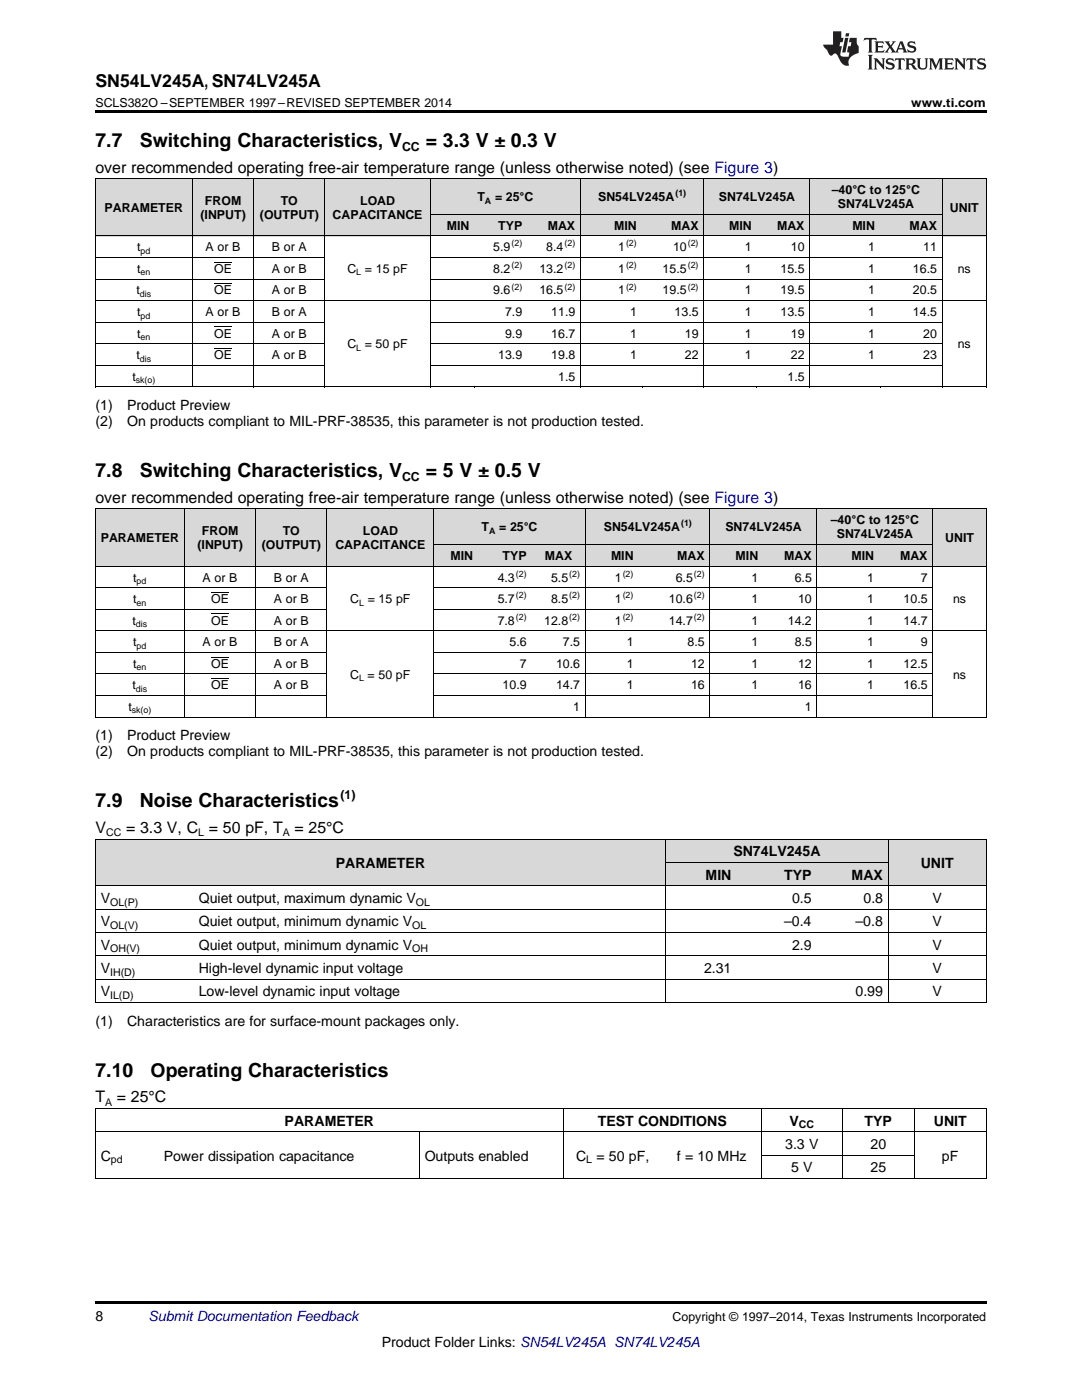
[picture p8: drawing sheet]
<svg xmlns="http://www.w3.org/2000/svg" width="216mm" height="279mm" viewBox="0 0 216 279" stroke-linecap="round" stroke-linejoin="round" font-family="sans-serif">
<defs><g id="words">
<g font-size="3.9">
<text x="19" y="29.3">7.7</text>
<text x="27.9" y="29.3">Switching Characteristics, V</text>
<text x="85" y="29.3">= 3.3 V ± 0.3 V</text>
<text x="19" y="95.2">7.8</text>
<text x="27.9" y="95.2">Switching Characteristics, V</text>
<text x="85" y="95.2">= 5 V ± 0.5 V</text>
<text x="19" y="161.1">7.9</text>
<text x="27.9" y="161.1">Noise Characteristics</text>
<text x="19" y="214.8">7.10</text>
<text x="30.1" y="214.8">Operating Characteristics</text>
</g>
<text font-size="3.5" x="19" y="17.3">SN54LV245A, SN74LV245A</text>
<g font-size="3.2">
<text x="19" y="34.4">over recommended operating free-air temperature range (unless otherwise noted) (see Figure 3)</text>
<text x="19" y="100.3">over recommended operating free-air temperature range (unless otherwise noted) (see Figure 3)</text>
<text x="19" y="166.2">V</text>
<text x="25.2" y="166.2">= 3.3 V, C = 50 pF, T</text>
<text x="58.8" y="166.2">= 25°C</text>
<text x="19" y="220">T</text>
<text x="23.3" y="220">= 25°C</text>
</g>
<g font-size="2.8">
<text x="19" y="81.8">(1)</text>
<text x="25.4" y="81.8">Product Preview</text>
<text x="19" y="85">(2)</text>
<text x="25.4" y="85">On products compliant to MIL-PRF-38535, this parameter is not production tested.</text>
<text x="19" y="147.7">(1)</text>
<text x="25.4" y="147.7">Product Preview</text>
<text x="19" y="150.9">(2)</text>
<text x="25.4" y="150.9">On products compliant to MIL-PRF-38535, this parameter is not production tested.</text>
<text x="67" y="173.2">PARAMETER</text>
<text x="146.3" y="170.9">SN74LV245A</text>
<text x="183.7" y="173.2">UNIT</text>
<text x="140.8" y="175.5">MIN</text>
<text x="156.5" y="175.5">TYP</text>
<text x="169.9" y="175.5">MAX</text>
<text x="20.1" y="180.2">V</text>
<text x="20.1" y="184.9">V</text>
<text x="39.7" y="180.2">Quiet output, maximum dynamic V</text>
<text x="39.7" y="184.9">Quiet output, minimum dynamic V</text>
<text x="156.5" y="184.9">–0.4</text>
<text x="158" y="180.2">0.5</text>
<text x="170.7" y="184.9">–0.8</text>
<text x="172.3" y="180.2">0.8</text>
<text x="186.1" y="180.2">V</text>
<text x="186.1" y="184.9">V</text>
<text x="20.1" y="189.5">V</text>
<text x="39.7" y="189.5">Quiet output, minimum dynamic V</text>
<text x="158" y="189.5">2.9</text>
<text x="186.1" y="189.5">V</text>
<text x="20.1" y="194.2">V</text>
<text x="39.7" y="194.2">High-level dynamic input voltage</text>
<text x="140.5" y="194.2">2.31</text>
<text x="186.1" y="194.2">V</text>
<text x="20.1" y="198.8">V</text>
<text x="39.7" y="198.8">Low-level dynamic input voltage</text>
<text x="170.7" y="198.8">0.99</text>
<text x="186.1" y="198.8">V</text>
<text x="19" y="204.7">(1)</text>
<text x="25.4" y="204.7">Characteristics are for surface-mount packages only.</text>
<text x="56.8" y="224.6">PARAMETER</text>
<text x="119.3" y="224.6">TEST CONDITIONS</text>
<text x="157.6" y="224.6">V</text>
<text x="172.5" y="224.6">TYP</text>
<text x="186.3" y="224.6">UNIT</text>
<text x="20.1" y="231.6">C</text>
<text x="32.7" y="231.6">Power dissipation capacitance</text>
<text x="84.7" y="231.6">Outputs enabled</text>
<text x="115" y="231.6">C</text>
<text x="119" y="231.6">= 50 pF,</text>
<text x="135.1" y="231.6">f = 10 MHz</text>
<text x="156.7" y="229.3">3.3 V</text>
<text x="157.9" y="234">5 V</text>
<text x="173.7" y="229.3">20</text>
<text x="173.7" y="234">25</text>
<text x="188" y="231.6">pF</text>
<text x="19" y="263.6">8</text>
<text x="76.2" y="268.9">Product Folder Links: SN54LV245A SN74LV245A</text>
</g>
<text font-size="2.8" fill="#0000c8" x="29.6" y="263.6">Submit Documentation Feedback</text>
<g font-size="2.5">
<text x="19" y="21.4">SCLS382O –SEPTEMBER 1997–REVISED SEPTEMBER 2014</text>
<text x="181.8" y="21.4">www.ti.com</text>
<text x="80.2" y="30.1">CC</text>
<text x="40.9" y="40.9">FROM</text>
<text x="56" y="40.9">TO</text>
<text x="71.9" y="40.9">LOAD</text>
<text x="95.3" y="40.1">T</text>
<text x="98.8" y="40.1">= 25°C</text>
<text x="119.3" y="40.1">SN54LV245A</text>
<text x="143.4" y="40.1">SN74LV245A</text>
<text x="166" y="38.7">–40°C to</text>
<text x="167.2" y="41.6">SN74LV245A</text>
<text x="176.7" y="38.7">125°C</text>
<text x="20.9" y="42.3">PARAMETER</text>
<text x="40" y="43.7">(INPUT)</text>
<text x="51.9" y="43.7">(OUTPUT)</text>
<text x="66.4" y="43.7">CAPACITANCE</text>
<text x="89.1" y="45.9">MIN</text>
<text x="99.4" y="45.9">TYP</text>
<text x="109.3" y="45.9">MAX</text>
<text x="122.6" y="45.9">MIN</text>
<text x="133.9" y="45.9">MAX</text>
<text x="145.5" y="45.9">MIN</text>
<text x="155" y="45.9">MAX</text>
<text x="170.1" y="45.9">MIN</text>
<text x="181.5" y="45.9">MAX</text>
<text x="189.5" y="42.3">UNIT</text>
<text x="27.4" y="50.2">t</text>
<text x="41" y="50.2">A or B</text>
<text x="54.3" y="50.2">B or A</text>
<text x="98.4" y="50.2">5.9</text>
<text x="109" y="50.2">8.4</text>
<text x="123.4" y="50.2">1</text>
<text x="134.3" y="50.2">10</text>
<text x="148.6" y="50.2">1</text>
<text x="157.8" y="50.2">10</text>
<text x="173.2" y="50.2">1</text>
<text x="184.2" y="50.2">11</text>
<text x="27.2" y="58.8">t</text>
<text x="27.4" y="54.5">t</text>
<text x="42.8" y="54.5">OE</text>
<text x="42.8" y="58.8">OE</text>
<text x="54.3" y="54.5">A or B</text>
<text x="54.3" y="58.8">A or B</text>
<text x="69.3" y="54.5">C = 15 pF</text>
<text x="98.4" y="54.5">8.2</text>
<text x="98.4" y="58.8">9.6</text>
<text x="107.6" y="54.5">13.2</text>
<text x="107.6" y="58.8">16.5</text>
<text x="123.4" y="54.5">1</text>
<text x="123.4" y="58.8">1</text>
<text x="132.2" y="54.5">15.5</text>
<text x="132.2" y="58.8">19.5</text>
<text x="148.6" y="54.5">1</text>
<text x="148.6" y="58.8">1</text>
<text x="155.8" y="54.5">15.5</text>
<text x="155.8" y="58.8">19.5</text>
<text x="173.2" y="54.5">1</text>
<text x="173.2" y="58.8">1</text>
<text x="182.2" y="54.5">16.5</text>
<text x="182.2" y="58.8">20.5</text>
<text x="191.1" y="54.5">ns</text>
<text x="27.4" y="63.1">t</text>
<text x="41" y="63.1">A or B</text>
<text x="54.3" y="63.1">B or A</text>
<text x="100.8" y="63.1">7.9</text>
<text x="110" y="63.1">11.9</text>
<text x="125.7" y="63.1">1</text>
<text x="134.6" y="63.1">13.5</text>
<text x="148.6" y="63.1">1</text>
<text x="155.8" y="63.1">13.5</text>
<text x="173.2" y="63.1">1</text>
<text x="182.2" y="63.1">14.5</text>
<text x="27.2" y="71.7">t</text>
<text x="27.4" y="67.4">t</text>
<text x="42.8" y="67.4">OE</text>
<text x="42.8" y="71.7">OE</text>
<text x="54.3" y="67.4">A or B</text>
<text x="54.3" y="71.7">A or B</text>
<text x="69.3" y="69.5">C = 50 pF</text>
<text x="99.4" y="71.7">13.9</text>
<text x="100.8" y="67.4">9.9</text>
<text x="110" y="67.4">16.7</text>
<text x="110" y="71.7">19.8</text>
<text x="125.7" y="67.4">1</text>
<text x="125.7" y="71.7">1</text>
<text x="136.7" y="67.4">19</text>
<text x="136.7" y="71.7">22</text>
<text x="148.6" y="67.4">1</text>
<text x="148.6" y="71.7">1</text>
<text x="157.8" y="67.4">19</text>
<text x="157.8" y="71.7">22</text>
<text x="173.2" y="67.4">1</text>
<text x="173.2" y="71.7">1</text>
<text x="184.2" y="67.4">20</text>
<text x="184.2" y="71.7">23</text>
<text x="191.1" y="69.5">ns</text>
<text x="26.4" y="76">t</text>
<text x="111.4" y="76">1.5</text>
<text x="157.1" y="76">1.5</text>
<text x="80.2" y="96">CC</text>
<text x="40.3" y="106.8">FROM</text>
<text x="56.4" y="106.8">TO</text>
<text x="72.4" y="106.8">LOAD</text>
<text x="96.1" y="106">T</text>
<text x="99.6" y="106">= 25°C</text>
<text x="120.5" y="106">SN54LV245A</text>
<text x="144.7" y="106">SN74LV245A</text>
<text x="165.8" y="104.6">–40°C to</text>
<text x="167" y="107.5">SN74LV245A</text>
<text x="176.5" y="104.6">125°C</text>
<text x="20.1" y="108.2">PARAMETER</text>
<text x="39.4" y="109.6">(INPUT)</text>
<text x="52.2" y="109.6">(OUTPUT)</text>
<text x="66.9" y="109.6">CAPACITANCE</text>
<text x="89.9" y="111.8">MIN</text>
<text x="100.3" y="111.8">TYP</text>
<text x="108.7" y="111.8">MAX</text>
<text x="121.9" y="111.8">MIN</text>
<text x="135.1" y="111.8">MAX</text>
<text x="146.8" y="111.8">MIN</text>
<text x="156.5" y="111.8">MAX</text>
<text x="169.9" y="111.8">MIN</text>
<text x="179.6" y="111.8">MAX</text>
<text x="188.6" y="108.2">UNIT</text>
<text x="26.6" y="116.1">t</text>
<text x="40.4" y="116.1">A or B</text>
<text x="54.6" y="116.1">B or A</text>
<text x="99.3" y="116.1">4.3</text>
<text x="110" y="116.1">5.5</text>
<text x="122.7" y="116.1">1</text>
<text x="134.8" y="116.1">6.5</text>
<text x="149.9" y="116.1">1</text>
<text x="158.6" y="116.1">6.5</text>
<text x="173" y="116.1">1</text>
<text x="183.7" y="116.1">7</text>
<text x="26.5" y="124.7">t</text>
<text x="26.6" y="120.4">t</text>
<text x="42.2" y="120.4">OE</text>
<text x="42.2" y="124.7">OE</text>
<text x="54.6" y="120.4">A or B</text>
<text x="54.6" y="124.7">A or B</text>
<text x="69.9" y="120.4">C = 15 pF</text>
<text x="99.3" y="120.4">5.7</text>
<text x="99.3" y="124.7">7.8</text>
<text x="108.6" y="124.7">12.8</text>
<text x="110" y="120.4">8.5</text>
<text x="122.7" y="120.4">1</text>
<text x="122.7" y="124.7">1</text>
<text x="133.5" y="120.4">10.6</text>
<text x="133.5" y="124.7">14.7</text>
<text x="149.9" y="120.4">1</text>
<text x="149.9" y="124.7">1</text>
<text x="157.2" y="124.7">14.2</text>
<text x="159.2" y="120.4">10</text>
<text x="173" y="120.4">1</text>
<text x="173" y="124.7">1</text>
<text x="180.3" y="120.4">10.5</text>
<text x="180.3" y="124.7">14.7</text>
<text x="190.2" y="120.4">ns</text>
<text x="26.6" y="129">t</text>
<text x="40.4" y="129">A or B</text>
<text x="54.6" y="129">B or A</text>
<text x="101.7" y="129">5.6</text>
<text x="112.3" y="129">7.5</text>
<text x="125.1" y="129">1</text>
<text x="137.2" y="129">8.5</text>
<text x="149.9" y="129">1</text>
<text x="158.6" y="129">8.5</text>
<text x="173" y="129">1</text>
<text x="183.7" y="129">9</text>
<text x="26.5" y="137.6">t</text>
<text x="26.6" y="133.3">t</text>
<text x="42.2" y="133.3">OE</text>
<text x="42.2" y="137.6">OE</text>
<text x="54.6" y="133.3">A or B</text>
<text x="54.6" y="137.6">A or B</text>
<text x="69.9" y="135.4">C = 50 pF</text>
<text x="100.3" y="137.6">10.9</text>
<text x="103.7" y="133.3">7</text>
<text x="110.9" y="133.3">10.6</text>
<text x="110.9" y="137.6">14.7</text>
<text x="125.1" y="133.3">1</text>
<text x="125.1" y="137.6">1</text>
<text x="137.9" y="133.3">12</text>
<text x="137.9" y="137.6">16</text>
<text x="149.9" y="133.3">1</text>
<text x="149.9" y="137.6">1</text>
<text x="159.2" y="133.3">12</text>
<text x="159.2" y="137.6">16</text>
<text x="173" y="133.3">1</text>
<text x="173" y="137.6">1</text>
<text x="180.3" y="133.3">12.5</text>
<text x="180.3" y="137.6">16.5</text>
<text x="190.2" y="135.4">ns</text>
<text x="25.6" y="141.9">t</text>
<text x="114.4" y="141.9">1</text>
<text x="160.6" y="141.9">1</text>
<text x="67.9" y="159.5">(1)</text>
<text x="134.2" y="263.6">Copyright © 1997–2014, Texas Instruments Incorporated</text>
</g>
<g font-size="2.1">
<text x="21.2" y="166.9">CC</text>
<text x="39.5" y="166.9">L</text>
<text x="56.4" y="166.9">A</text>
<text x="22" y="180.8">OL(P)</text>
<text x="22" y="185.4">OL(V)</text>
<text x="82.2" y="185.4">OL</text>
<text x="83" y="180.8">OL</text>
<text x="22" y="190.1">OH(V)</text>
<text x="82.2" y="190.1">OH</text>
<text x="22" y="194.7">IH(D)</text>
<text x="22" y="199.4">IL(D)</text>
<text x="21" y="220.6">A</text>
<text x="159.4" y="225.2">CC</text>
<text x="22.1" y="232.2">pd</text>
<text x="117" y="232.2">L</text>
</g>
<g font-size="1.8">
<text x="96.8" y="40.6">A</text>
<text x="134.8" y="39.2">(1)</text>
<text x="28" y="50.7">pd</text>
<text x="102.1" y="53.5">(2)</text>
<text x="102.1" y="49.2">(2)</text>
<text x="112.6" y="49.2">(2)</text>
<text x="112.6" y="53.5">(2)</text>
<text x="124.9" y="49.2">(2)</text>
<text x="124.9" y="53.5">(2)</text>
<text x="137.2" y="49.2">(2)</text>
<text x="137.2" y="53.5">(2)</text>
<text x="27.9" y="59.3">dis</text>
<text x="28" y="55">en</text>
<text x="71.1" y="55">L</text>
<text x="102.1" y="57.8">(2)</text>
<text x="112.6" y="57.8">(2)</text>
<text x="124.9" y="57.8">(2)</text>
<text x="137.2" y="57.8">(2)</text>
<text x="28" y="63.6">pd</text>
<text x="28" y="67.9">en</text>
<text x="71.1" y="70">L</text>
<text x="27.1" y="76.5">sk(o)</text>
<text x="27.9" y="72.2">dis</text>
<text x="97.6" y="106.5">A</text>
<text x="135.9" y="105.1">(1)</text>
<text x="27.3" y="116.6">pd</text>
<text x="102.9" y="119.4">(2)</text>
<text x="102.9" y="115.1">(2)</text>
<text x="113.6" y="115.1">(2)</text>
<text x="113.6" y="119.4">(2)</text>
<text x="124.2" y="115.1">(2)</text>
<text x="124.2" y="119.4">(2)</text>
<text x="138.5" y="115.1">(2)</text>
<text x="138.5" y="119.4">(2)</text>
<text x="27.1" y="125.2">dis</text>
<text x="27.3" y="120.9">en</text>
<text x="71.6" y="120.9">L</text>
<text x="102.9" y="123.7">(2)</text>
<text x="113.6" y="123.7">(2)</text>
<text x="124.2" y="123.7">(2)</text>
<text x="138.5" y="123.7">(2)</text>
<text x="27.3" y="129.5">pd</text>
<text x="27.3" y="133.8">en</text>
<text x="71.6" y="135.9">L</text>
<text x="26.3" y="142.4">sk(o)</text>
<text x="27.1" y="138.1">dis</text>
</g>
</g></defs>
<g fill="#d8d8d8">
<path d="M19 167.5h19.6v9.3h-19.6z"/>
<path d="M38.6 167.5h94.2v9.3h-94.2z"/>
<path d="M132.8 172.2h14.2v4.6h-14.2z"/>
<path d="M147 172.2h16.1v4.6h-16.1z"/>
<path d="M163.1 172.2h14.2v4.6h-14.2z"/>
<path d="M177.3 167.5h19.5v9.3h-19.5z"/>
<path d="M132.8 167.5h14.2v4.7h-14.2z"/>
<path d="M147 167.5h16.1v4.7h-16.1z"/>
<path d="M163.1 167.5h14.2v4.7h-14.2z"/>
<path d="M19 101.6h17.8v11.4h-17.8z"/>
<path d="M36.8 101.6h14.2v11.4h-14.2z"/>
<path d="M51 101.6h14.3v11.4h-14.3z"/>
<path d="M65.3 101.6h21.3v11.4h-21.3z"/>
<path d="M86.6 108.7h8.9v4.3h-8.9z"/>
<path d="M95.5 108.7h10.7v4.3h-10.7z"/>
<path d="M106.2 108.7h10.6v4.3h-10.6z"/>
<path d="M116.8 108.7h10.7v4.3h-10.7z"/>
<path d="M127.5 108.7h14.2v4.3h-14.2z"/>
<path d="M141.7 108.7h10.7v4.3h-10.7z"/>
<path d="M152.4 108.7h10.7v4.3h-10.7z"/>
<path d="M163.1 108.7h12.4v4.3h-12.4z"/>
<path d="M175.5 108.7h10.7v4.3h-10.7z"/>
<path d="M186.2 101.6h10.6v11.4h-10.6z"/>
<path d="M86.6 101.6h8.9v7.1h-8.9z"/>
<path d="M95.5 101.6h10.7v7.1h-10.7z"/>
<path d="M106.2 101.6h10.6v7.1h-10.6z"/>
<path d="M116.8 101.6h10.7v7.1h-10.7z"/>
<path d="M127.5 101.6h14.2v7.1h-14.2z"/>
<path d="M141.7 101.6h10.7v7.1h-10.7z"/>
<path d="M152.4 101.6h10.7v7.1h-10.7z"/>
<path d="M163.1 101.6h12.4v7.1h-12.4z"/>
<path d="M175.5 101.6h10.7v7.1h-10.7z"/>
<path d="M19 35.7h19.4v11.4h-19.4z"/>
<path d="M38.4 35.7h12.3v11.4h-12.3z"/>
<path d="M50.7 35.7h14.1v11.4h-14.1z"/>
<path d="M64.8 35.7h21.1v11.4h-21.1z"/>
<path d="M85.9 42.8h8.8v4.3h-8.8z"/>
<path d="M94.7 42.8h10.6v4.3h-10.6z"/>
<path d="M105.3 42.8h10.6v4.3h-10.6z"/>
<path d="M115.9 42.8h12.3v4.3h-12.3z"/>
<path d="M128.2 42.8h12.3v4.3h-12.3z"/>
<path d="M140.5 42.8h10.6v4.3h-10.6z"/>
<path d="M151.1 42.8h10.5v4.3h-10.5z"/>
<path d="M161.6 42.8h14.1v4.3h-14.1z"/>
<path d="M175.7 42.8h12.3v4.3h-12.3z"/>
<path d="M188 35.7h8.8v11.4h-8.8z"/>
<path d="M85.9 35.7h8.8v7.1h-8.8z"/>
<path d="M94.7 35.7h10.6v7.1h-10.6z"/>
<path d="M105.3 35.7h10.6v7.1h-10.6z"/>
<path d="M115.9 35.7h12.3v7.1h-12.3z"/>
<path d="M128.2 35.7h12.3v7.1h-12.3z"/>
<path d="M140.5 35.7h10.6v7.1h-10.6z"/>
<path d="M151.1 35.7h10.5v7.1h-10.5z"/>
<path d="M161.6 35.7h14.1v7.1h-14.1z"/>
<path d="M175.7 35.7h12.3v7.1h-12.3z"/>
</g>
<g fill="#000">
<path d="M19 22h177.8v.5h-177.8zM19 77.2l.2 .1zM50.6 77.2l.1 .1zM64.7 77.2l.1 .1zM85.8 77.2l.1 .1zM94.6 77.2l.1 .1zM115.7 77.2l.2 .1zM128.1 77.2l.1 .1zM140.4 77.2l.1 .1zM151 77.2l.1 .1zM161.5 77.2l.1 .1zM175.6 77.2l.1 .1z"/>
<path d="M187.9 77.2l.1 .1zM196.7 77.2l.1 .1zM19 259.7h177.8v.5h-177.8z"/>
</g>
<g fill="none" stroke="#000" stroke-width=".2">
<path d="M19 35.6h177.8M19.1 35.7v41.6M38.3 35.7v41.6M50.7 35.7v41.6M64.8 35.7v41.6M85.9 35.7v41.6M115.8 35.7v41.6M140.5 35.7v41.6M161.6 35.7v41.6M188 35.7v41.6M196.8 35.7v41.6M19 60h177.8"/>
<path d="M19 55.7h45.8M19 51.4h45.8M19 47.1h177.8M85.9 55.7h102.1M85.9 51.4h102.1M85.9 42.8h102.1M19 77.2h177.8M19 72.9h45.8M19 68.6h45.8M19 64.3h45.8M85.9 72.9h102.1M85.9 68.6h102.1"/>
<path d="M85.9 64.3h102.1M19 117.3h46.3M19 113h177.8M19 101.5h177.8M19.1 101.6v41.6M36.8 101.6v41.6M51 101.6v41.6M65.2 101.6v41.6M86.6 101.6v41.6M86.6 117.3h99.6M86.6 108.7h99.6M116.8 101.6v41.6"/>
<path d="M141.7 101.6v41.6M163 101.6v41.6M186.1 101.6v41.6M196.8 101.6v41.6M19 138.8h46.3M19 134.5h46.3M19 130.2h46.3M19 125.9h177.8M19 121.6h46.3M86.6 138.8h99.6M86.6 134.5h99.6M86.6 130.2h99.6"/>
<path d="M86.6 121.6h99.6M19 143.1h177.8M19 176.8h177.8M19 167.4h177.8M19.1 167.5v32.6M132.8 167.5v32.6M132.8 172.1h44.5M177.2 167.5v32.6M196.8 167.5v32.6M19 195.4h177.8M19 190.7h177.8M19 186.1h177.8"/>
<path d="M19 181.4h177.8M19 200h177.8M19 235.2h177.8M19 225.9h177.8M19 221.2h177.8M19.1 221.3v13.9M83.6 225.9v9.3M112.4 221.3v13.9M151.9 221.3v13.9M151.9 230.5h30.6M168 221.3v13.9M182.4 221.3v13.9"/>
<path d="M196.8 221.3v13.9"/>
</g>
<g fill="#231f20">
<path d="M172.5 7.6l-.1 .5 .4-.2h.6v.1v2.1l-.2 .4h.9l-.2-.4v-2.1l.1-.1h.5l.5 .2-.2-.5zM174.5 8.3l.2 .3v1.5l-.2 .4h1.8l.2-.6a1.04 1.04 0 0 1-1.3 .2v-.7h.6l.3 .2v-.6l-.3 .2h-.6v-.6l.8-.1 .4 .3-.2-.5zM176.5 8.3l.9 1.1-.9 1.1h.8l-.2-.2 .4-.7 .5 .7-.2 .2h1.5l-.2-.2 .2-.4h.9l.1 .4-.2 .2h1l-.3-.3-.7-1.9h-.5l-.9 2-.8-1 .9-1h-.8l.1 .3-.4 .5-.3-.6 .1-.2zM179.7 8.6l.4 1h-.7zM181.3 8.4a.63 .63 0 0 0-.2 .7 .63 .63 0 0 0 .6 .4l.6 .2 .1 .2a.75 .75 0 0 1-.7 .4 .75 .75 0 0 1-.6-.5l.1 .7 .1-.1a1.11 1.11 0 0 0 1.5-.6 1.13 1.13 0 0 0-1.2-.8l-.1-.4a1.04 1.04 0 0 1 1.2 .2l-.2-.5-.2 .1-.4-.2zM173.2 10.9l.2 .4v2.2l-.2 .4h1l-.3-.4v-2.2l.3-.4zM174.3 11.6l.3 .4v1.5l-.3 .4h.8l-.2-.4v-1.3l1.5 1.7v-1.9l.2-.4h-.7l.2 .4v.9l-1.1-1.3zM177 11.8a.62 .62 0 0 0-.2 .7 .62 .62 0 0 0 .6 .4l.6 .1 .1 .3a.76 .76 0 0 1-.7 .3 .76 .76 0 0 1-.7-.4l.2 .7 .1-.1a1.11 1.11 0 0 0 1.5-.6 1.13 1.13 0 0 0-1.2-.8l-.1-.4a1.04 1.04 0 0 1 1.2 .2l-.2-.6-.2 .1-.5-.1zM178.7 11.6l-.2 .6a.61 .61 0 0 1 .8-.3v1.6l-.2 .4h.9l-.2-.4v-1.6a.63 .63 0 0 1 .7 .3l-.1-.6zM180.6 11.6l.3 .4v1.5l-.3 .4h1l-.2-.2-.1-.8 .6 .2a.76 .76 0 0 0 1.2 .7l-1-1a.58 .58 0 0 0 .6-.5 .58 .58 0 0 0-.5-.6zM181.4 11.9h.1a.45 .45 0 0 1 .5 .1 .45 .45 0 0 1 .1 .5l-.8 .2zM182.9 11.6l.2 .2a2.17 2.17 0 0 0 .3 1.9 .99 .99 0 0 0 1.6-.6v-1.1l.2-.4h-.7l.2 .2a1.92 1.92 0 0 1-.2 1.8 .6 .6 0 0 1-.9-.5v-1.1l.2-.4zM185.4 11.6l.2 .4v1.5l-.2 .4h.7l-.2-.4v-1.4l.8 1.8 .8-1.8v1.4l-.2 .4h.9l-.2-.4v-1.5l.2-.4h-.8l-.6 1.5-.6-1.5zM188.4 11.6l.2 .4v1.5l-.2 .4h1.8l.1-.6a1.04 1.04 0 0 1-1.2 .1v-.6h.5l.4 .2v-.6l-.4 .2h-.5v-.7h.8l.3 .3-.1-.6zM190.5 11.6l.2 .4v1.5l-.2 .4h.7l-.2-.4v-1.3l1.5 1.7v-1.9l.2-.4h-.7l.2 .4v.9l-1.1-1.3zM192.9 11.6l-.1 .6a.61 .61 0 0 1 .7-.3l.1 1.6-.3 .4h1l-.3-.4 .1-1.6a.63 .63 0 0 1 .7 .3l-.1-.6zM195.2 11.8a.62 .62 0 0 0-.2 .7 .62 .62 0 0 0 .6 .4l.6 .1 .1 .3a.76 .76 0 0 1-.7 .3 .76 .76 0 0 1-.6-.4l.1 .7 .1-.1a1.11 1.11 0 0 0 1.6-.6 1.13 1.13 0 0 0-1.3-.8l-.1-.4a1.04 1.04 0 0 1 1.2 .2l-.1-.6-.2 .1-.5-.1z"/>
<path d="M166.2 6.3v2.6h-1.9v.4l.8 .9a.91 .91 0 0 0 1 .8 .56 .56 0 0 1 .5-.3 .56 .56 0 0 1 .5 .3l.4 .8a1.53 1.53 0 0 0 1.9 1.2 1.54 1.54 0 0 1 1-2.1l.9-.3v-1.4a1.52 1.52 0 0 1-.4-1.6h-1.3l-.2 .8h.5l-.2 .8h-.5l-.1 1v.2l.4 .1-.2 .8a1.93 1.93 0 0 1-1.6-.3l.3-1.8h-.5l.2-.8h.4l.2-.8h-.4v-1.3zM168.6 7.6l-.6 2.9h.7l.6-2.9zM168.8 6.6l-.1 .7h.6l.2-.7z"/>
</g>
<path d="M42.8 56.6h3.5M42.8 52.3h3.5M42.8 69.5h3.5M42.8 65.2h3.5M42.2 118.2h3.5M42.2 135.4h3.5M42.2 131.1h3.5M42.2 122.5h3.5" fill="none" stroke="#000" stroke-width=".2"/>
<use href="#words"/>
</svg>
